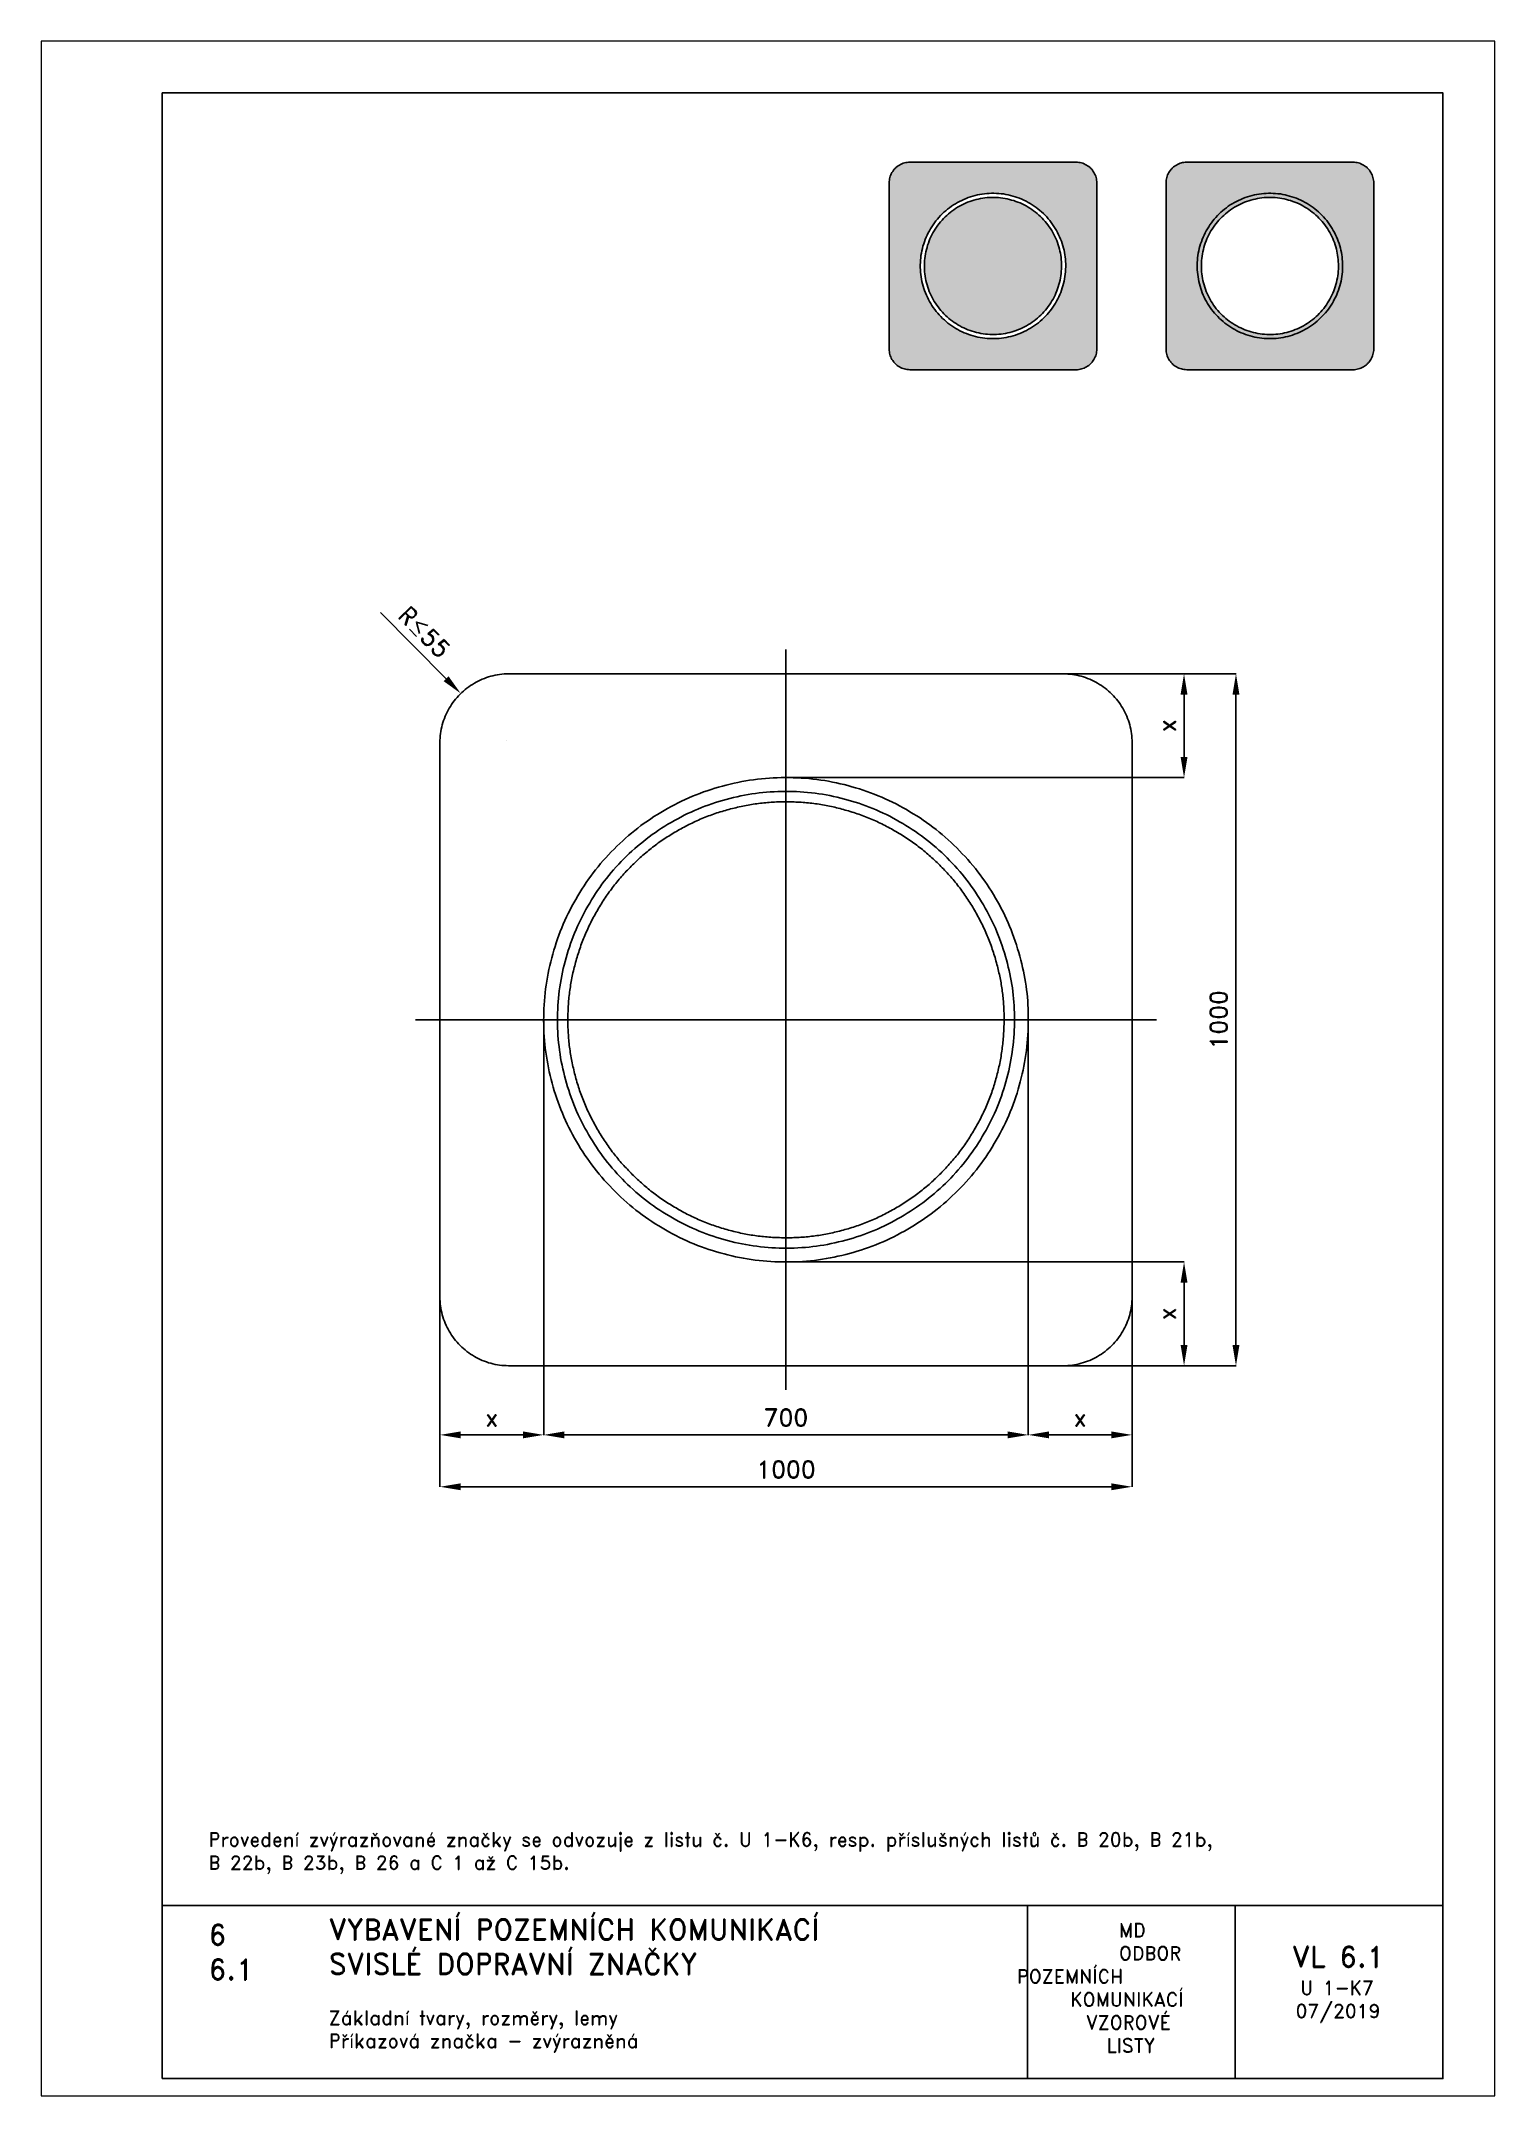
# Paper-space layout 'U 1-K7-Kruh (1000x1000)' of a CAD drawing. Header units: millimetres. Extents: x 0 to 210, y 0 to 297.
# The model-space entities are those that its viewports show. They can reach past a viewport. Long polylines and large blocks are cut down to what shows.
import ezdxf

# ---------------------------------------------------------------- set-up
doc = ezdxf.new("R2010")
doc.units = ezdxf.units.MM
doc.header["$LTSCALE"] = 5
doc.linetypes.add('ČERCHOVANÁX2', pattern=[2, 1, -0.5, 0, -0.5])
doc.linetypes.add('ČÁRKOVANÁX2', pattern=[1.5, 1, -0.5])
for name, color, linetype in [('Kóty', 2, 'Continuous'), ('Rozpiska', 7, 'Continuous'), ('Značka', 7, 'Continuous')]:
    doc.layers.add(name, color=color, linetype=linetype)
doc.layers.add('Rámeček', color=6, linetype='Continuous', plot=False)
doc.styles.get("Standard").update_dxf_attribs({"font": 'romand.shx', "height": 25})
doc.dimstyles.get("Standard").update_dxf_attribs({"dimtxt": 25, "dimasz": 30, "dimexe": 0.18, "dimexo": 0.0625, "dimgap": 12.5, "dimtad": 1, "dimdec": 0, "dimzin": 0, "dimdsep": 46, "dimtxsty": 'Standard', "dimcen": 0.09, "dimadec": 0, "dimazin": 0, "dimtfac": 1, "dimtdec": 0, "dimtofl": 0, "dimtmove": 0, "dimatfit": 3, "dimfxl": 1, "dimtolj": 1, "dimtzin": 0, "dimarcsym": 0})

psp = doc.layouts.new('U 1-K7-Kruh (1000x1000)')

# ---------------------------------------------------------------- texts
at = {"layer": 'Rozpiska', "color": 7, "attachment_point": 1}
for s, width, insert, char_height in [('Provedení zvýrazňované značky se odvozuje z listu č. U 1-K6, resp. příslušných listů č. B 20b, B 21b,\\PB 22b, B 23b, B 26 a C 1 až C 15b.{\\H1.83333x; }', 171.9053, (24.17, 38.05), 2), ('6', 149.0422, (24.17, 24.77), 3), ('{\\C6;VYBAVENÍ POZEMNÍCH KOMUNIKACÍ\\P}SVISLÉ DOPRAVNÍ ZNAČKY{\\H1.34524x; }', 149.0422, (41.56, 25.56), 3), ('\\pi14.7414;{\\C6;MD\\P\\pi2.36044;}ODBOR POZEMNÍCH{\\H1.57143x; }\\P\\pi7.69378;KOMUNIKACÍ{\\H1.5x; }\\P\\pi9.97949;{\\C6;VZOROVÉ\\H1.47619x; \\H0.67742x;\\P\\pi12.93187;LISTY\\H1.26984x; }', 33.1018, (140.95, 24.95), 2), ('\\pi1.03113;{\\H1.5x;\\C6;VL 6.1\\P\\pi2.22157;\\H0.66667x;U 1-K7\\H1.66666x; \\H0.6x;\\P\\pi1.5549;07/2019\\H1.80159x; }', 16.0623, (179.66, 21.61), 2), ('6.1', 149.0422, (24.17, 19.78), 3), ('{\\C6;Základní tvary, rozměry, lemy\\P}Příkazová značka - zvýrazněná{\\H1.83333x; }', 149.0422, (41.56, 12.29), 2)]:
    psp.add_mtext_dynamic_manual_height_columns(s, width=width, gutter_width=100, heights=[0], dxfattribs=dict(at, insert=insert, char_height=char_height))

msp = doc.modelspace()

# ---------------------------------------------------------------- texts
at = {"layer": 'Kóty', "insert": (-22.4, 1060.5), "char_height": 25, "width": 97.683, "attachment_point": 5, "rotation": 314.6593}
msp.add_mtext('\\A1;R{\\A0;≤}55', dxfattribs=at)

# ---------------------------------------------------------------- blocks, each defined once
blk = doc.blocks.new('*D0')
at = {"layer": 'Defpoints', "color": 0, "transparency": 16777216}
for p in [(150, 500), (0, 100), (150, -100)]:
    blk.add_point(p, dxfattribs=at)
at = {"layer": 'Kóty', "color": 0, "lineweight": -2, "transparency": 16777216}
for p, q in [((150, 499.9), (150, -100.2)), ((0, 99.9), (0, -100.2)), ((30, -100), (120, -100))]:
    blk.add_line(p, q, dxfattribs=at)
at = {"layer": 'Kóty', "color": 0, "transparency": 16777216}
for points in [[(30, -95), (30, -105), (0, -100)], [(120, -95), (120, -105), (150, -100)]]:
    blk.add_solid(points, dxfattribs=at)
at = {"layer": 'Kóty', "color": 0, "transparency": 16777216, "insert": (75, -75), "char_height": 25, "attachment_point": 5}
blk.add_mtext('\\A1;x', dxfattribs=at)
blk = doc.blocks.new('*D1')
at = {"layer": 'Defpoints', "color": 0, "transparency": 16777216}
for p in [(850, 500), (1000, 100), (1000, -100)]:
    blk.add_point(p, dxfattribs=at)
at = {"layer": 'Kóty', "color": 0, "lineweight": -2, "transparency": 16777216}
for p, q in [((850, 499.9), (850, -100.2)), ((1000, 99.9), (1000, -100.2)), ((880, -100), (970, -100))]:
    blk.add_line(p, q, dxfattribs=at)
at = {"layer": 'Kóty', "color": 0, "transparency": 16777216}
for points in [[(880, -95), (880, -105), (850, -100)], [(970, -95), (970, -105), (1000, -100)]]:
    blk.add_solid(points, dxfattribs=at)
at = {"layer": 'Kóty', "color": 0, "transparency": 16777216, "insert": (925, -75), "char_height": 25, "attachment_point": 5}
blk.add_mtext('\\A1;x', dxfattribs=at)
blk = doc.blocks.new('*D2')
at = {"layer": 'Defpoints', "color": 0, "transparency": 16777216}
for p in [(500, 150), (1075, 150), (900, 0)]:
    blk.add_point(p, dxfattribs=at)
at = {"layer": 'Kóty', "color": 0, "lineweight": -2, "transparency": 16777216}
for p, q in [((500.1, 150), (1075.2, 150)), ((1075, 30), (1075, 120)), ((900.1, 0), (1075.2, 0))]:
    blk.add_line(p, q, dxfattribs=at)
at = {"layer": 'Kóty', "color": 0, "transparency": 16777216}
for points in [[(1070, 120), (1080, 120), (1075, 150)], [(1070, 30), (1080, 30), (1075, 0)]]:
    blk.add_solid(points, dxfattribs=at)
at = {"layer": 'Kóty', "color": 0, "transparency": 16777216, "insert": (1050, 75), "char_height": 25, "attachment_point": 5, "rotation": 90}
blk.add_mtext('\\A1;x', dxfattribs=at)
blk = doc.blocks.new('*D3')
at = {"layer": 'Defpoints', "color": 0, "transparency": 16777216}
for p in [(900, 1000), (1075, 1000), (500, 850)]:
    blk.add_point(p, dxfattribs=at)
at = {"layer": 'Kóty', "color": 0, "lineweight": -2, "transparency": 16777216}
for p, q in [((900.1, 1000), (1075.2, 1000)), ((1075, 880), (1075, 970)), ((500.1, 850), (1075.2, 850))]:
    blk.add_line(p, q, dxfattribs=at)
at = {"layer": 'Kóty', "color": 0, "transparency": 16777216}
for points in [[(1070, 970), (1080, 970), (1075, 1000)], [(1070, 880), (1080, 880), (1075, 850)]]:
    blk.add_solid(points, dxfattribs=at)
at = {"layer": 'Kóty', "color": 0, "transparency": 16777216, "insert": (1050, 925), "char_height": 25, "attachment_point": 5, "rotation": 90}
blk.add_mtext('\\A1;x', dxfattribs=at)
blk = doc.blocks.new('*D4')
at = {"layer": 'Defpoints', "color": 0, "transparency": 16777216}
for p in [(900, 1000), (900, 0), (1150, 0)]:
    blk.add_point(p, dxfattribs=at)
at = {"layer": 'Kóty', "color": 0, "lineweight": -2, "transparency": 16777216}
for p, q in [((900.1, 1000), (1150.2, 1000)), ((1150, 970), (1150, 30)), ((900.1, 0), (1150.2, 0))]:
    blk.add_line(p, q, dxfattribs=at)
at = {"layer": 'Kóty', "color": 0, "transparency": 16777216}
for points in [[(1145, 970), (1155, 970), (1150, 1000)], [(1145, 30), (1155, 30), (1150, 0)]]:
    blk.add_solid(points, dxfattribs=at)
at = {"layer": 'Kóty', "color": 0, "transparency": 16777216, "insert": (1125, 500), "char_height": 25, "attachment_point": 5, "rotation": 90}
blk.add_mtext('\\A1;1000', dxfattribs=at)
blk = doc.blocks.new('*D5')
at = {"layer": 'Defpoints', "color": 0, "transparency": 16777216}
for p in [(150, 499.9), (850, 500), (850, -100)]:
    blk.add_point(p, dxfattribs=at)
at = {"layer": 'Kóty', "color": 0, "lineweight": -2, "transparency": 16777216}
for p, q in [((150, 499.9), (150, -100.2)), ((850, 499.9), (850, -100.2)), ((180, -100), (820, -100))]:
    blk.add_line(p, q, dxfattribs=at)
at = {"layer": 'Kóty', "color": 0, "transparency": 16777216}
for points in [[(180, -95), (180, -105), (150, -100)], [(820, -95), (820, -105), (850, -100)]]:
    blk.add_solid(points, dxfattribs=at)
at = {"layer": 'Kóty', "color": 0, "transparency": 16777216, "insert": (500, -75), "char_height": 25, "attachment_point": 5}
blk.add_mtext('\\A1;700', dxfattribs=at)
blk = doc.blocks.new('*D6')
at = {"layer": 'Defpoints', "color": 0, "transparency": 16777216}
for p in [(0, 100), (1000, 100), (1000, -175)]:
    blk.add_point(p, dxfattribs=at)
at = {"layer": 'Kóty', "color": 0, "lineweight": -2, "transparency": 16777216}
for p, q in [((0, 99.9), (0, -175.2)), ((1000, 99.9), (1000, -175.2)), ((30, -175), (970, -175))]:
    blk.add_line(p, q, dxfattribs=at)
at = {"layer": 'Kóty', "color": 0, "transparency": 16777216}
for points in [[(30, -170), (30, -180), (0, -175)], [(970, -170), (970, -180), (1000, -175)]]:
    blk.add_solid(points, dxfattribs=at)
at = {"layer": 'Kóty', "color": 0, "transparency": 16777216, "insert": (500, -150), "char_height": 25, "attachment_point": 5}
blk.add_mtext('\\A1;1000', dxfattribs=at)

# ---------------------------------------------------------------- dimensions: what is measured, and where the dimension line sits
at = {"layer": 'Kóty'}
for base, p1, p2, picture, middle in [((1075, 1000), (500, 850), (900, 1000), '*D3', (1050, 925)), ((1075, 150), (900, 0), (500, 150), '*D2', (1050, 75))]:
    dim = msp.add_linear_dim(base=base, p1=p1, p2=p2, angle=90, text='x', dimstyle='Standard', dxfattribs=at)
    dim.commit()
    dim.dimension.update_dxf_attribs({"geometry": picture, "text_midpoint": middle})
dim = msp.add_linear_dim(base=(1150, 0), p1=(900, 1000), p2=(900, 0), angle=90, dimstyle='Standard', dxfattribs=at)
dim.commit()
dim.dimension.update_dxf_attribs({"geometry": '*D4', "text_midpoint": (1125, 500)})
for base, p1, p2, picture, middle in [((150, -100), (0, 100), (150, 500), '*D0', (75, -100)), ((1000, -100), (850, 500), (1000, 100), '*D1', (925, -100))]:
    dim = msp.add_linear_dim(base=base, p1=p1, p2=p2, text='x', dimstyle='Standard', dxfattribs=at)
    dim.commit()
    dim.dimension.update_dxf_attribs({"geometry": picture, "text_midpoint": middle, "dimtype": 160})
for base, p1, p2, picture, middle in [((850, -100), (150, 499.9), (850, 500), '*D5', (500, -100)), ((1000, -175), (0, 100), (1000, 100), '*D6', (500, -175))]:
    dim = msp.add_linear_dim(base=base, p1=p1, p2=p2, dimstyle='Standard', dxfattribs=at)
    dim.commit()
    dim.dimension.update_dxf_attribs({"geometry": picture, "text_midpoint": middle, "dimtype": 160})

# ---------------------------------------------------------------- linework, layer by layer
at = {"layer": 'Kóty'}
for p, q in [((-85.6, 1088.7), (9.1, 992.9)), ((96.7, 904.2), (96.9, 904.2)), ((96.8, 904.1), (96.8, 904.3))]:
    msp.add_line(p, q, dxfattribs=at)
msp.add_solid([(12.6, 996.4), (5.5, 989.4), (30.2, 971.6)], dxfattribs=at)
at = {"layer": 'Značka', "color": 6, "linetype": 'ČERCHOVANÁX2', "lineweight": 25, "ltscale": 5}
for p, q in [((500, 1035), (500, -35)), ((-35, 500), (1035, 500))]:
    msp.add_line(p, q, dxfattribs=at)
at = {"layer": 'Značka', "color": 5}
for points in [[(100, 0), (99.6, 0), (99.2, 0, -0.03218), (86.3, 0.9, -0.035443), (73.6, 3.5, -0.036267), (61.3, 7.7, -0.03442), (49.8, 13.5, -0.033722), (39, 20.7, -0.034085), (29.3, 29.3, -0.034209), (20.7, 39, -0.034229), (13.5, 49.8, -0.034044), (7.7, 61.3, -0.033412), (3.5, 73.6, -0.034127), (0.9, 86.3, -0.036745), (0, 99.2), (0, 99.6), (0, 100), (0, 900), (0, 900.4), (0, 900.8, -0.03218), (0.9, 913.7, -0.035443), (3.5, 926.4, -0.036267), (7.7, 938.7, -0.034422), (13.5, 950.2, -0.033722), (20.7, 961, -0.034087), (29.3, 970.7, -0.034208), (39, 979.3, -0.034231), (49.8, 986.5, -0.034039), (61.3, 992.3, -0.033412), (73.6, 996.5, -0.034124), (86.3, 999.1, -0.036741), (99.2, 1000), (99.6, 1000), (100, 1000), (900, 1000), (900.4, 1000), (900.8, 1000, -0.032179), (913.7, 999.1, -0.035442), (926.4, 996.5, -0.036264), (938.7, 992.3, -0.034416), (950.2, 986.5, -0.033719), (961, 979.3, -0.034088), (970.7, 970.7, -0.034205), (979.3, 961, -0.034231), (986.5, 950.2, -0.034041), (992.3, 938.7, -0.033413), (996.5, 926.4, -0.034124), (999.1, 913.7, -0.036741), (1000, 900.8), (1000, 900.4), (1000, 900), (1000, 100), (1000, 99.6), (1000, 99.2, -0.032179), (999.1, 86.3, -0.035442), (996.5, 73.6, -0.036264), (992.3, 61.3, -0.034415), (986.5, 49.8, -0.033719), (979.3, 39, -0.034086), (970.7, 29.3, -0.034205), (961, 20.7, -0.03423), (950.2, 13.5, -0.034046), (938.7, 7.7, -0.033413), (926.4, 3.5, -0.034127), (913.7, 0.9, -0.036745), (900.8, 0), (900.4, 0), (900, 0), (100, 0)], [(850, 500), (850, 497.7), (850, 495.4, -0.032168), (846.5, 449.8, -0.035723), (836.9, 405, -0.036667), (821.8, 361.7, -0.034754), (800.8, 321, -0.034038), (775, 283.2, -0.034454), (744.2, 249.3, -0.03456), (709.5, 219.4, -0.034426), (671, 194.6, -0.03439), (629.7, 174.8, -0.034419), (586.2, 160.8, -0.034424), (541.2, 152.3, -0.034417), (495.4, 150, -0.034415), (449.8, 153.5, -0.034417), (405, 163.1, -0.034417), (361.8, 178.3, -0.034417), (321, 199.2, -0.034417), (283.2, 225, -0.034417), (249.3, 255.8, -0.034417), (219.4, 290.5, -0.034416), (194.6, 329, -0.034417), (174.8, 370.2, -0.034417), (160.8, 413.8, -0.034417), (152.3, 458.8, -0.034417), (150, 504.6, -0.034416), (153.5, 550.2, -0.034416), (163.1, 595, -0.034417), (178.3, 638.2, -0.034417), (199.2, 679, -0.034417), (225, 716.8, -0.034416), (255.8, 750.7, -0.034418), (290.5, 780.6, -0.034417), (329, 805.4, -0.034416), (370.2, 825.2, -0.034415), (413.8, 839.2, -0.034415), (458.8, 847.7, -0.034416), (504.6, 850, -0.034417), (550.2, 846.5, -0.034417), (595, 836.9, -0.034416), (638.2, 821.7, -0.034417), (679, 800.8, -0.034417), (716.8, 775, -0.034407), (750.7, 744.2, -0.034414), (780.6, 709.5, -0.034488), (805.4, 671, -0.034419), (825.2, 629.8, -0.034076), (839.2, 586.2, -0.032791), (847.5, 543.4, -0.034265), (850, 500)], [(830, 500), (830, 497.8), (830, 495.7, -0.032166), (826.7, 452.7, -0.035722), (817.6, 410.4, -0.036665), (803.4, 369.6, -0.034753), (783.6, 331.3, -0.034039), (759.2, 295.6, -0.034453), (730.3, 263.6, -0.03456), (697.5, 235.5, -0.034426), (661.2, 212.1, -0.03439), (622.3, 193.4, -0.034419), (581.2, 180.2, -0.034423), (538.8, 172.1, -0.034416), (495.7, 170, -0.034416), (452.6, 173.3, -0.034417), (410.4, 182.4, -0.034416), (369.7, 196.7, -0.034417), (331.3, 216.4, -0.034417), (295.6, 240.7, -0.034417), (263.6, 269.7, -0.034416), (235.5, 302.5, -0.034417), (212.1, 338.8, -0.034417), (193.4, 377.7, -0.034416), (180.2, 418.8, -0.034416), (172.1, 461.2, -0.034417), (170, 504.3, -0.034417), (173.3, 547.4, -0.034416), (182.4, 589.6, -0.034416), (196.7, 630.3, -0.034417), (216.4, 668.7, -0.034417), (240.7, 704.4, -0.034418), (269.7, 736.4, -0.034417), (302.5, 764.5, -0.034416), (338.8, 787.9, -0.034416), (377.7, 806.6, -0.034417), (418.8, 819.8, -0.034418), (461.2, 827.9, -0.034417), (504.3, 830, -0.034417), (547.4, 826.7, -0.034416), (589.6, 817.6, -0.034415), (630.3, 803.3, -0.034415), (668.7, 783.6, -0.034418), (704.4, 759.3, -0.034406), (736.4, 730.3, -0.034413), (764.5, 697.5, -0.034487), (787.9, 661.2, -0.034417), (806.6, 622.3, -0.034077), (819.8, 581.2, -0.032792), (827.7, 540.9, -0.034265), (830, 500)]]:
    msp.add_lwpolyline(points, format="xyb", dxfattribs=at)
at = {"layer": 'Značka', "color": 6, "linetype": 'ČÁRKOVANÁX2', "ltscale": 2.5}
msp.add_lwpolyline([(815, 500), (815, 497.9), (815, 495.9, -0.032166), (811.8, 454.8, -0.035723), (803.2, 414.5, -0.036664), (789.6, 375.6, -0.034752), (770.7, 338.9, -0.03404), (747.5, 304.9, -0.034454), (719.8, 274.4, -0.034562), (688.6, 247.5, -0.034427), (653.9, 225.2, -0.034389), (616.8, 207.3, -0.034418), (577.5, 194.7, -0.034423), (537, 187, -0.034417), (495.9, 185, -0.034416), (454.8, 188.1, -0.034417), (414.5, 196.8, -0.034417), (375.6, 210.5, -0.034417), (338.9, 229.3, -0.034417), (304.9, 252.5, -0.034417), (274.4, 280.2, -0.034417), (247.5, 311.4, -0.034417), (225.2, 346.1, -0.034417), (207.3, 383.2, -0.034417), (194.7, 422.5, -0.034416), (187, 463, -0.034416), (185, 504.1, -0.034417), (188.1, 545.2, -0.034416), (196.8, 585.5, -0.034417), (210.5, 624.4, -0.034417), (229.3, 661.1, -0.034418), (252.5, 695.1, -0.034417), (280.2, 725.6, -0.034417), (311.4, 752.5, -0.034418), (346.1, 774.8, -0.034417), (383.2, 792.7, -0.034417), (422.5, 805.3, -0.034417), (463, 813, -0.034415), (504.1, 815, -0.034418), (545.2, 811.9, -0.034418), (585.5, 803.2, -0.034416), (624.4, 789.5, -0.034419), (661.1, 770.7, -0.034418), (695.1, 747.5, -0.034405), (725.6, 719.8, -0.034413), (752.5, 688.6, -0.034487), (774.8, 653.9, -0.034418), (792.7, 616.8, -0.034076), (805.3, 577.5, -0.032791), (812.8, 539, -0.034265), (815, 500)], format="xyb", dxfattribs=at)

msp.set_redraw_order([(e.dxf.handle, doc.entitydb.next_handle()) for e in msp.query("TEXT MTEXT ATTDEF DIMENSION ARC_DIMENSION")])  # texts and dimensions are drawn at this point

# ---------------------------------------------------------------- hatches: boundary and pattern name
at = {"layer": 'Značka'}
h = psp.add_hatch(color=50, dxfattribs=at)
h.dxf.hatch_style = 1
edge = h.paths.add_edge_path(flags=16)
edge.add_line((148, 264.5), (148, 264.43))
edge.add_line((148, 264.43), (148, 264.36))
edge.add_arc((137.32, 264.49), 10.68, 351.9486, 359.3183, ccw=False)
edge.add_arc((138.36, 264.34), 9.63, 343.7794, 351.963, ccw=False)
edge.add_arc((138.54, 264.07), 9.38, 336.638, 345.0376, ccw=False)
edge.add_arc((138.07, 264.28), 9.9, 328.6826, 336.6444, ccw=False)
edge.add_arc((137.81, 264.25), 10.1, 321.7697, 329.5677, ccw=False)
edge.add_arc((137.91, 264.17), 9.98, 313.8837, 321.7768, ccw=False)
edge.add_arc((137.83, 264.06), 9.95, 306.738, 314.6555, ccw=False)
edge.add_arc((137.81, 264.09), 9.99, 298.8601, 306.7468, ccw=False)
edge.add_arc((137.69, 264.03), 10, 291.7473, 299.6257, ccw=False)
edge.add_arc((137.69, 264.02), 9.99, 283.8707, 291.7559, ccw=False)
edge.add_arc((137.56, 263.99), 9.99, 276.7453, 284.6315, ccw=False)
edge.add_arc((137.56, 263.99), 9.99, 268.869, 276.7537, ccw=False)
edge.add_arc((137.43, 263.99), 9.99, 261.7459, 269.6302, ccw=False)
edge.add_arc((137.43, 263.99), 9.99, 253.8692, 261.7539, ccw=False)
edge.add_arc((137.3, 264.03), 9.99, 246.747, 254.6318, ccw=False)
edge.add_arc((137.3, 264.03), 9.99, 238.8687, 246.7534, ccw=False)
edge.add_arc((137.18, 264.1), 9.99, 231.7454, 239.63, ccw=False)
edge.add_arc((137.18, 264.1), 9.99, 223.8705, 231.7552, ccw=False)
edge.add_arc((137.09, 264.19), 9.99, 216.7458, 224.6305, ccw=False)
edge.add_arc((137.09, 264.19), 9.99, 208.8691, 216.7537, ccw=False)
edge.add_arc((137.02, 264.31), 9.99, 201.7464, 209.6311, ccw=False)
edge.add_arc((137.02, 264.31), 9.99, 193.869, 201.7537, ccw=False)
edge.add_arc((136.99, 264.44), 9.99, 186.7461, 194.6307, ccw=False)
edge.add_arc((136.99, 264.44), 9.99, 178.8691, 186.7536, ccw=False)
edge.add_arc((136.99, 264.57), 9.99, 171.7458, 179.6303, ccw=False)
edge.add_arc((136.99, 264.57), 9.99, 163.8693, 171.7538, ccw=False)
edge.add_arc((137.03, 264.7), 9.99, 156.747, 164.6318, ccw=False)
edge.add_arc((137.03, 264.7), 9.99, 148.8687, 156.7534, ccw=False)
edge.add_arc((137.1, 264.82), 9.99, 141.7454, 149.63, ccw=False)
edge.add_arc((137.1, 264.82), 9.99, 133.8706, 141.7551, ccw=False)
edge.add_arc((137.19, 264.91), 9.99, 126.7457, 134.6306, ccw=False)
edge.add_arc((137.19, 264.91), 9.99, 118.869, 126.7537, ccw=False)
edge.add_arc((137.31, 264.98), 9.99, 111.7466, 119.6309, ccw=False)
edge.add_arc((137.31, 264.98), 9.99, 103.8692, 111.7535, ccw=False)
edge.add_arc((137.44, 265.01), 9.99, 96.7462, 104.6305, ccw=False)
edge.add_arc((137.44, 265.01), 9.99, 88.8691, 96.7536, ccw=False)
edge.add_arc((137.57, 265.01), 9.99, 81.7457, 89.6304, ccw=False)
edge.add_arc((137.57, 265.01), 9.99, 73.8692, 81.7539, ccw=False)
edge.add_arc((137.7, 264.97), 9.99, 66.746, 74.6305, ccw=False)
edge.add_arc((137.7, 264.97), 9.99, 58.8698, 66.7545, ccw=False)
edge.add_arc((137.82, 264.9), 9.99, 51.7457, 59.6303, ccw=False)
edge.add_arc((137.82, 264.9), 9.99, 43.8715, 51.7539, ccw=False)
edge.add_arc((137.91, 264.81), 9.99, 36.7494, 44.6334, ccw=False)
edge.add_arc((137.93, 264.82), 9.97, 28.8567, 36.7575, ccw=False)
edge.add_arc((137.98, 264.7), 9.99, 21.729, 29.6141, ccw=False)
edge.add_arc((137.88, 264.65), 10.09, 13.9284, 21.7351, ccw=False)
edge.add_arc((138.03, 264.55), 9.97, 7.1978, 14.7102, ccw=False)
edge.add_arc((138.48, 264.61), 9.52, -0.6388, 7.2111, ccw=False)
edge = h.paths.add_edge_path()
edge.add_line((125.5, 249.5), (125.49, 249.5))
edge.add_line((125.49, 249.5), (125.48, 249.5))
edge.add_arc((125.49, 252.52), 3.02, 262.307, 269.6796, ccw=False)
edge.add_arc((125.46, 252.25), 2.75, 254.2019, 262.3215, ccw=False)
edge.add_arc((125.38, 252.2), 2.68, 247.1662, 255.4743, ccw=False)
edge.add_arc((125.44, 252.34), 2.83, 239.2875, 247.173, ccw=False)
edge.add_arc((125.43, 252.41), 2.88, 232.4423, 240.1678, ccw=False)
edge.add_arc((125.41, 252.38), 2.85, 224.64, 232.4487, ccw=False)
edge.add_arc((125.38, 252.4), 2.84, 217.5708, 225.4078, ccw=False)
edge.add_arc((125.37, 252.4), 2.84, 209.7385, 217.5802, ccw=False)
edge.add_arc((125.37, 252.44), 2.85, 202.6895, 210.4889, ccw=False)
edge.add_arc((125.42, 252.46), 2.91, 195.0383, 202.6929, ccw=False)
edge.add_arc((125.35, 252.49), 2.85, 188.0097, 195.828, ccw=False)
edge.add_arc((125.14, 252.46), 2.64, 179.6097, 188.0272, ccw=False)
edge.add_line((122.5, 252.48), (122.5, 252.49))
edge.add_line((122.5, 252.49), (122.5, 252.5))
edge.add_line((122.5, 252.5), (122.5, 276.5))
edge.add_line((122.5, 276.5), (122.5, 276.51))
edge.add_line((122.5, 276.51), (122.5, 276.52))
edge.add_arc((125.52, 276.51), 3.02, 172.307, 179.6797, ccw=False)
edge.add_arc((125.25, 276.54), 2.75, 164.2015, 172.3211, ccw=False)
edge.add_arc((125.2, 276.62), 2.68, 157.1665, 165.4746, ccw=False)
edge.add_arc((125.34, 276.56), 2.83, 149.2884, 157.1741, ccw=False)
edge.add_arc((125.41, 276.57), 2.88, 142.4408, 150.1663, ccw=False)
edge.add_arc((125.38, 276.59), 2.85, 134.6413, 142.4504, ccw=False)
edge.add_arc((125.4, 276.62), 2.84, 127.5696, 135.4063, ccw=False)
edge.add_arc((125.4, 276.63), 2.84, 119.7376, 127.5797, ccw=False)
edge.add_arc((125.44, 276.63), 2.86, 112.6909, 120.489, ccw=False)
edge.add_arc((125.47, 276.58), 2.91, 105.0565, 112.7111, ccw=False)
edge.add_arc((125.49, 276.65), 2.86, 98.0112, 105.8289, ccw=False)
edge.add_arc((125.46, 276.86), 2.64, 89.6038, 98.0204, ccw=False)
edge.add_line((125.48, 279.5), (125.49, 279.5))
edge.add_line((125.49, 279.5), (125.5, 279.5))
edge.add_line((125.5, 279.5), (149.5, 279.5))
edge.add_line((149.5, 279.5), (149.51, 279.5))
edge.add_line((149.51, 279.5), (149.52, 279.5))
edge.add_arc((149.51, 276.48), 3.02, 82.2827, 89.6552, ccw=False)
edge.add_arc((149.55, 276.75), 2.75, 74.2307, 82.3499, ccw=False)
edge.add_arc((149.62, 276.8), 2.68, 67.1498, 75.4572, ccw=False)
edge.add_arc((149.56, 276.66), 2.83, 59.287, 67.1715, ccw=False)
edge.add_arc((149.57, 276.59), 2.88, 52.4425, 60.1675, ccw=False)
edge.add_arc((149.59, 276.62), 2.85, 44.6418, 52.4512, ccw=False)
edge.add_arc((149.62, 276.6), 2.84, 37.5679, 45.4039, ccw=False)
edge.add_arc((149.63, 276.6), 2.84, 29.7396, 37.5817, ccw=False)
edge.add_arc((149.63, 276.56), 2.86, 22.6895, 30.4881, ccw=False)
edge.add_arc((149.58, 276.53), 2.91, 15.0562, 22.7111, ccw=False)
edge.add_arc((149.65, 276.51), 2.85, 8.0117, 15.8293, ccw=False)
edge.add_arc((149.86, 276.54), 2.64, -0.3963, 8.0204, ccw=False)
edge.add_line((152.5, 276.52), (152.5, 276.51))
edge.add_line((152.5, 276.51), (152.5, 276.5))
edge.add_line((152.5, 276.5), (152.5, 252.5))
edge.add_line((152.5, 252.5), (152.5, 252.49))
edge.add_line((152.5, 252.49), (152.5, 252.48))
edge.add_arc((149.48, 252.49), 3.02, 352.2827, 359.6551, ccw=False)
edge.add_arc((149.75, 252.45), 2.75, 344.2311, 352.3504, ccw=False)
edge.add_arc((149.8, 252.38), 2.68, 337.1495, 345.457, ccw=False)
edge.add_arc((149.66, 252.44), 2.83, 329.2861, 337.1704, ccw=False)
edge.add_arc((149.59, 252.43), 2.88, 322.444, 330.169, ccw=False)
edge.add_arc((149.62, 252.41), 2.85, 314.6406, 322.4495, ccw=False)
edge.add_arc((149.6, 252.38), 2.84, 307.5691, 315.4053, ccw=False)
edge.add_arc((149.6, 252.37), 2.84, 299.7405, 307.5822, ccw=False)
edge.add_arc((149.56, 252.37), 2.85, 292.6881, 300.4879, ccw=False)
edge.add_arc((149.54, 252.42), 2.91, 285.0379, 292.6929, ccw=False)
edge.add_arc((149.51, 252.35), 2.85, 278.0102, 285.8285, ccw=False)
edge.add_arc((149.54, 252.14), 2.64, 269.6096, 278.0272, ccw=False)
edge.add_line((149.52, 249.5), (149.51, 249.5))
edge.add_line((149.51, 249.5), (149.5, 249.5))
edge.add_line((149.5, 249.5), (125.5, 249.5))
h = psp.add_hatch(color=50, dxfattribs=at)
h.dxf.hatch_style = 1
edge = h.paths.add_edge_path(flags=16)
edge.add_line((188, 264.5), (188, 264.43))
edge.add_line((188, 264.43), (188, 264.36))
edge.add_arc((177.32, 264.49), 10.68, 351.9486, 359.3183, ccw=False)
edge.add_arc((178.36, 264.34), 9.63, 343.7794, 351.963, ccw=False)
edge.add_arc((178.54, 264.07), 9.38, 336.638, 345.0376, ccw=False)
edge.add_arc((178.07, 264.28), 9.9, 328.6826, 336.6444, ccw=False)
edge.add_arc((177.81, 264.25), 10.1, 321.7697, 329.5677, ccw=False)
edge.add_arc((177.91, 264.17), 9.98, 313.8837, 321.7768, ccw=False)
edge.add_arc((177.83, 264.06), 9.95, 306.738, 314.6555, ccw=False)
edge.add_arc((177.81, 264.09), 9.99, 298.8601, 306.7468, ccw=False)
edge.add_arc((177.69, 264.03), 10, 291.7473, 299.6257, ccw=False)
edge.add_arc((177.69, 264.02), 9.99, 283.8707, 291.7559, ccw=False)
edge.add_arc((177.56, 263.99), 9.99, 276.7453, 284.6315, ccw=False)
edge.add_arc((177.56, 263.99), 9.99, 268.869, 276.7537, ccw=False)
edge.add_arc((177.43, 263.99), 9.99, 261.7459, 269.6302, ccw=False)
edge.add_arc((177.43, 263.99), 9.99, 253.8692, 261.7539, ccw=False)
edge.add_arc((177.3, 264.03), 9.99, 246.747, 254.6318, ccw=False)
edge.add_arc((177.3, 264.03), 9.99, 238.8687, 246.7534, ccw=False)
edge.add_arc((177.18, 264.1), 9.99, 231.7454, 239.63, ccw=False)
edge.add_arc((177.18, 264.1), 9.99, 223.8705, 231.7552, ccw=False)
edge.add_arc((177.09, 264.19), 9.99, 216.7458, 224.6305, ccw=False)
edge.add_arc((177.09, 264.19), 9.99, 208.8691, 216.7537, ccw=False)
edge.add_arc((177.02, 264.31), 9.99, 201.7464, 209.6311, ccw=False)
edge.add_arc((177.02, 264.31), 9.99, 193.869, 201.7537, ccw=False)
edge.add_arc((176.99, 264.44), 9.99, 186.7461, 194.6307, ccw=False)
edge.add_arc((176.99, 264.44), 9.99, 178.8691, 186.7536, ccw=False)
edge.add_arc((176.99, 264.57), 9.99, 171.7458, 179.6303, ccw=False)
edge.add_arc((176.99, 264.57), 9.99, 163.8693, 171.7538, ccw=False)
edge.add_arc((177.03, 264.7), 9.99, 156.747, 164.6318, ccw=False)
edge.add_arc((177.03, 264.7), 9.99, 148.8687, 156.7534, ccw=False)
edge.add_arc((177.1, 264.82), 9.99, 141.7454, 149.63, ccw=False)
edge.add_arc((177.1, 264.82), 9.99, 133.8706, 141.7551, ccw=False)
edge.add_arc((177.19, 264.91), 9.99, 126.7457, 134.6306, ccw=False)
edge.add_arc((177.19, 264.91), 9.99, 118.869, 126.7537, ccw=False)
edge.add_arc((177.31, 264.98), 9.99, 111.7466, 119.6309, ccw=False)
edge.add_arc((177.31, 264.98), 9.99, 103.8692, 111.7535, ccw=False)
edge.add_arc((177.44, 265.01), 9.99, 96.7462, 104.6305, ccw=False)
edge.add_arc((177.44, 265.01), 9.99, 88.8691, 96.7536, ccw=False)
edge.add_arc((177.57, 265.01), 9.99, 81.7457, 89.6304, ccw=False)
edge.add_arc((177.57, 265.01), 9.99, 73.8692, 81.7539, ccw=False)
edge.add_arc((177.7, 264.97), 9.99, 66.746, 74.6305, ccw=False)
edge.add_arc((177.7, 264.97), 9.99, 58.8698, 66.7545, ccw=False)
edge.add_arc((177.82, 264.9), 9.99, 51.7457, 59.6303, ccw=False)
edge.add_arc((177.82, 264.9), 9.99, 43.8715, 51.7539, ccw=False)
edge.add_arc((177.91, 264.81), 9.99, 36.7494, 44.6334, ccw=False)
edge.add_arc((177.93, 264.82), 9.97, 28.8567, 36.7575, ccw=False)
edge.add_arc((177.98, 264.7), 9.99, 21.729, 29.6141, ccw=False)
edge.add_arc((177.88, 264.65), 10.09, 13.9284, 21.7351, ccw=False)
edge.add_arc((178.03, 264.55), 9.97, 7.1978, 14.7102, ccw=False)
edge.add_arc((178.48, 264.61), 9.52, -0.6388, 7.2111, ccw=False)
edge = h.paths.add_edge_path()
edge.add_line((165.5, 249.5), (165.49, 249.5))
edge.add_line((165.49, 249.5), (165.48, 249.5))
edge.add_arc((165.49, 252.52), 3.02, 262.307, 269.6796, ccw=False)
edge.add_arc((165.46, 252.25), 2.75, 254.2019, 262.3215, ccw=False)
edge.add_arc((165.38, 252.2), 2.68, 247.1662, 255.4743, ccw=False)
edge.add_arc((165.44, 252.34), 2.83, 239.2875, 247.173, ccw=False)
edge.add_arc((165.43, 252.41), 2.88, 232.4423, 240.1678, ccw=False)
edge.add_arc((165.41, 252.38), 2.85, 224.64, 232.4487, ccw=False)
edge.add_arc((165.38, 252.4), 2.84, 217.5708, 225.4078, ccw=False)
edge.add_arc((165.37, 252.4), 2.84, 209.7385, 217.5802, ccw=False)
edge.add_arc((165.37, 252.44), 2.85, 202.6895, 210.4889, ccw=False)
edge.add_arc((165.42, 252.46), 2.91, 195.0383, 202.6929, ccw=False)
edge.add_arc((165.35, 252.49), 2.85, 188.0097, 195.828, ccw=False)
edge.add_arc((165.14, 252.46), 2.64, 179.6097, 188.0272, ccw=False)
edge.add_line((162.5, 252.48), (162.5, 252.49))
edge.add_line((162.5, 252.49), (162.5, 252.5))
edge.add_line((162.5, 252.5), (162.5, 276.5))
edge.add_line((162.5, 276.5), (162.5, 276.51))
edge.add_line((162.5, 276.51), (162.5, 276.52))
edge.add_arc((165.52, 276.51), 3.02, 172.307, 179.6797, ccw=False)
edge.add_arc((165.25, 276.54), 2.75, 164.2015, 172.3211, ccw=False)
edge.add_arc((165.2, 276.62), 2.68, 157.1665, 165.4746, ccw=False)
edge.add_arc((165.34, 276.56), 2.83, 149.2884, 157.1741, ccw=False)
edge.add_arc((165.41, 276.57), 2.88, 142.4408, 150.1663, ccw=False)
edge.add_arc((165.38, 276.59), 2.85, 134.6413, 142.4504, ccw=False)
edge.add_arc((165.4, 276.62), 2.84, 127.5696, 135.4063, ccw=False)
edge.add_arc((165.4, 276.63), 2.84, 119.7376, 127.5797, ccw=False)
edge.add_arc((165.44, 276.63), 2.86, 112.6909, 120.489, ccw=False)
edge.add_arc((165.47, 276.58), 2.91, 105.0565, 112.7111, ccw=False)
edge.add_arc((165.49, 276.65), 2.86, 98.0112, 105.8289, ccw=False)
edge.add_arc((165.46, 276.86), 2.64, 89.6038, 98.0204, ccw=False)
edge.add_line((165.48, 279.5), (165.49, 279.5))
edge.add_line((165.49, 279.5), (165.5, 279.5))
edge.add_line((165.5, 279.5), (189.5, 279.5))
edge.add_line((189.5, 279.5), (189.51, 279.5))
edge.add_line((189.51, 279.5), (189.52, 279.5))
edge.add_arc((189.51, 276.48), 3.02, 82.2827, 89.6552, ccw=False)
edge.add_arc((189.55, 276.75), 2.75, 74.2307, 82.3499, ccw=False)
edge.add_arc((189.62, 276.8), 2.68, 67.1498, 75.4572, ccw=False)
edge.add_arc((189.56, 276.66), 2.83, 59.287, 67.1715, ccw=False)
edge.add_arc((189.57, 276.59), 2.88, 52.4425, 60.1675, ccw=False)
edge.add_arc((189.59, 276.62), 2.85, 44.6418, 52.4512, ccw=False)
edge.add_arc((189.62, 276.6), 2.84, 37.5679, 45.4039, ccw=False)
edge.add_arc((189.63, 276.6), 2.84, 29.7396, 37.5817, ccw=False)
edge.add_arc((189.63, 276.56), 2.86, 22.6895, 30.4881, ccw=False)
edge.add_arc((189.58, 276.53), 2.91, 15.0562, 22.7111, ccw=False)
edge.add_arc((189.65, 276.51), 2.85, 8.0117, 15.8293, ccw=False)
edge.add_arc((189.86, 276.54), 2.64, -0.3963, 8.0204, ccw=False)
edge.add_line((192.5, 276.52), (192.5, 276.51))
edge.add_line((192.5, 276.51), (192.5, 276.5))
edge.add_line((192.5, 276.5), (192.5, 252.5))
edge.add_line((192.5, 252.5), (192.5, 252.49))
edge.add_line((192.5, 252.49), (192.5, 252.48))
edge.add_arc((189.48, 252.49), 3.02, 352.2827, 359.6551, ccw=False)
edge.add_arc((189.75, 252.45), 2.75, 344.2311, 352.3504, ccw=False)
edge.add_arc((189.8, 252.38), 2.68, 337.1495, 345.457, ccw=False)
edge.add_arc((189.66, 252.44), 2.83, 329.2861, 337.1704, ccw=False)
edge.add_arc((189.59, 252.43), 2.88, 322.444, 330.169, ccw=False)
edge.add_arc((189.62, 252.41), 2.85, 314.6406, 322.4495, ccw=False)
edge.add_arc((189.6, 252.38), 2.84, 307.5691, 315.4053, ccw=False)
edge.add_arc((189.6, 252.37), 2.84, 299.7405, 307.5822, ccw=False)
edge.add_arc((189.56, 252.37), 2.85, 292.6881, 300.4879, ccw=False)
edge.add_arc((189.54, 252.42), 2.91, 285.0379, 292.6929, ccw=False)
edge.add_arc((189.51, 252.35), 2.85, 278.0102, 285.8285, ccw=False)
edge.add_arc((189.54, 252.14), 2.64, 269.6096, 278.0272, ccw=False)
edge.add_line((189.52, 249.5), (189.51, 249.5))
edge.add_line((189.51, 249.5), (189.5, 249.5))
edge.add_line((189.5, 249.5), (165.5, 249.5))
h = psp.add_hatch(color=170, dxfattribs=at)
h.dxf.hatch_style = 1
edge = h.paths.add_edge_path()
edge.add_line((147.4, 264.5), (147.4, 264.44))
edge.add_line((147.4, 264.44), (147.4, 264.37))
edge.add_arc((137.33, 264.49), 10.07, 351.9486, 359.318, ccw=False)
edge.add_arc((138.31, 264.35), 9.08, 343.7793, 351.9626, ccw=False)
edge.add_arc((138.48, 264.1), 8.84, 336.6382, 345.0375, ccw=False)
edge.add_arc((138.04, 264.29), 9.33, 328.6828, 336.6445, ccw=False)
edge.add_arc((137.79, 264.26), 9.53, 321.7698, 329.568, ccw=False)
edge.add_arc((137.89, 264.19), 9.41, 313.8835, 321.7764, ccw=False)
edge.add_arc((137.82, 264.08), 9.38, 306.7383, 314.6558, ccw=False)
edge.add_arc((137.79, 264.11), 9.42, 298.86, 306.7469, ccw=False)
edge.add_arc((137.68, 264.06), 9.43, 291.7474, 299.626, ccw=False)
edge.add_arc((137.68, 264.05), 9.42, 283.87, 291.7551, ccw=False)
edge.add_arc((137.56, 264.02), 9.42, 276.7459, 284.632, ccw=False)
edge.add_arc((137.56, 264.02), 9.42, 268.8694, 276.754, ccw=False)
edge.add_arc((137.43, 264.02), 9.42, 261.7461, 269.6305, ccw=False)
edge.add_arc((137.43, 264.02), 9.42, 253.8685, 261.7532, ccw=False)
edge.add_arc((137.31, 264.05), 9.42, 246.747, 254.6315, ccw=False)
edge.add_arc((137.31, 264.06), 9.42, 238.8689, 246.7535, ccw=False)
edge.add_arc((137.2, 264.12), 9.42, 231.7456, 239.6302, ccw=False)
edge.add_arc((137.2, 264.12), 9.42, 223.8701, 231.7548, ccw=False)
edge.add_arc((137.11, 264.21), 9.42, 216.7457, 224.6302, ccw=False)
edge.add_arc((137.11, 264.21), 9.42, 208.8695, 216.7542, ccw=False)
edge.add_arc((137.05, 264.32), 9.42, 201.7455, 209.6302, ccw=False)
edge.add_arc((137.05, 264.32), 9.42, 193.8695, 201.754, ccw=False)
edge.add_arc((137.02, 264.44), 9.42, 186.7464, 194.631, ccw=False)
edge.add_arc((137.02, 264.44), 9.42, 178.8695, 186.7541, ccw=False)
edge.add_arc((137.02, 264.57), 9.42, 171.746, 179.6306, ccw=False)
edge.add_arc((137.02, 264.57), 9.42, 163.8686, 171.7532, ccw=False)
edge.add_arc((137.06, 264.69), 9.42, 156.747, 164.6314, ccw=False)
edge.add_arc((137.06, 264.69), 9.42, 148.8689, 156.7535, ccw=False)
edge.add_arc((137.12, 264.8), 9.42, 141.7456, 149.6302, ccw=False)
edge.add_arc((137.12, 264.8), 9.42, 133.87, 141.7549, ccw=False)
edge.add_arc((137.21, 264.89), 9.42, 126.7455, 134.6303, ccw=False)
edge.add_arc((137.21, 264.89), 9.42, 118.8697, 126.754, ccw=False)
edge.add_arc((137.32, 264.95), 9.42, 111.7456, 119.6301, ccw=False)
edge.add_arc((137.32, 264.95), 9.42, 103.8694, 111.7542, ccw=False)
edge.add_arc((137.44, 264.98), 9.42, 96.7463, 104.6311, ccw=False)
edge.add_arc((137.44, 264.98), 9.42, 88.8695, 96.7541, ccw=False)
edge.add_arc((137.57, 264.98), 9.42, 81.7459, 89.6307, ccw=False)
edge.add_arc((137.57, 264.98), 9.42, 73.8686, 81.7532, ccw=False)
edge.add_arc((137.69, 264.94), 9.42, 66.7471, 74.6314, ccw=False)
edge.add_arc((137.69, 264.94), 9.42, 58.869, 66.7534, ccw=False)
edge.add_arc((137.8, 264.88), 9.42, 51.745, 59.63, ccw=False)
edge.add_arc((137.8, 264.88), 9.42, 43.8721, 51.7544, ccw=False)
edge.add_arc((137.89, 264.79), 9.42, 36.7485, 44.6323, ccw=False)
edge.add_arc((137.91, 264.8), 9.4, 28.8581, 36.7588, ccw=False)
edge.add_arc((137.95, 264.68), 9.42, 21.7291, 29.6138, ccw=False)
edge.add_arc((137.86, 264.65), 9.52, 13.9279, 21.7347, ccw=False)
edge.add_arc((138, 264.55), 9.4, 7.1977, 14.7103, ccw=False)
edge.add_arc((138.42, 264.6), 8.98, -0.6383, 7.2116, ccw=False)
h = psp.add_hatch(color=249, dxfattribs=at)
h.dxf.hatch_style = 1
edge = h.paths.add_edge_path(flags=16)
edge.add_line((187.4, 264.5), (187.4, 264.44))
edge.add_line((187.4, 264.44), (187.4, 264.37))
edge.add_arc((177.33, 264.49), 10.07, 351.9486, 359.318, ccw=False)
edge.add_arc((178.31, 264.35), 9.08, 343.7793, 351.9626, ccw=False)
edge.add_arc((178.48, 264.1), 8.84, 336.6382, 345.0375, ccw=False)
edge.add_arc((178.04, 264.29), 9.33, 328.6828, 336.6445, ccw=False)
edge.add_arc((177.79, 264.26), 9.53, 321.7698, 329.568, ccw=False)
edge.add_arc((177.89, 264.19), 9.41, 313.8835, 321.7764, ccw=False)
edge.add_arc((177.82, 264.08), 9.38, 306.7383, 314.6558, ccw=False)
edge.add_arc((177.79, 264.11), 9.42, 298.86, 306.7469, ccw=False)
edge.add_arc((177.68, 264.06), 9.43, 291.7474, 299.626, ccw=False)
edge.add_arc((177.68, 264.05), 9.42, 283.87, 291.7551, ccw=False)
edge.add_arc((177.56, 264.02), 9.42, 276.7459, 284.632, ccw=False)
edge.add_arc((177.56, 264.02), 9.42, 268.8694, 276.754, ccw=False)
edge.add_arc((177.43, 264.02), 9.42, 261.7461, 269.6305, ccw=False)
edge.add_arc((177.43, 264.02), 9.42, 253.8685, 261.7532, ccw=False)
edge.add_arc((177.31, 264.05), 9.42, 246.747, 254.6315, ccw=False)
edge.add_arc((177.31, 264.06), 9.42, 238.8689, 246.7535, ccw=False)
edge.add_arc((177.2, 264.12), 9.42, 231.7456, 239.6302, ccw=False)
edge.add_arc((177.2, 264.12), 9.42, 223.8701, 231.7548, ccw=False)
edge.add_arc((177.11, 264.21), 9.42, 216.7457, 224.6302, ccw=False)
edge.add_arc((177.11, 264.21), 9.42, 208.8695, 216.7542, ccw=False)
edge.add_arc((177.05, 264.32), 9.42, 201.7455, 209.6302, ccw=False)
edge.add_arc((177.05, 264.32), 9.42, 193.8695, 201.754, ccw=False)
edge.add_arc((177.02, 264.44), 9.42, 186.7464, 194.631, ccw=False)
edge.add_arc((177.02, 264.44), 9.42, 178.8695, 186.7541, ccw=False)
edge.add_arc((177.02, 264.57), 9.42, 171.746, 179.6306, ccw=False)
edge.add_arc((177.02, 264.57), 9.42, 163.8686, 171.7532, ccw=False)
edge.add_arc((177.06, 264.69), 9.42, 156.747, 164.6314, ccw=False)
edge.add_arc((177.06, 264.69), 9.42, 148.8689, 156.7535, ccw=False)
edge.add_arc((177.12, 264.8), 9.42, 141.7456, 149.6302, ccw=False)
edge.add_arc((177.12, 264.8), 9.42, 133.87, 141.7549, ccw=False)
edge.add_arc((177.21, 264.89), 9.42, 126.7455, 134.6303, ccw=False)
edge.add_arc((177.21, 264.89), 9.42, 118.8697, 126.754, ccw=False)
edge.add_arc((177.32, 264.95), 9.42, 111.7456, 119.6301, ccw=False)
edge.add_arc((177.32, 264.95), 9.42, 103.8694, 111.7542, ccw=False)
edge.add_arc((177.44, 264.98), 9.42, 96.7463, 104.6311, ccw=False)
edge.add_arc((177.44, 264.98), 9.42, 88.8695, 96.7541, ccw=False)
edge.add_arc((177.57, 264.98), 9.42, 81.7459, 89.6307, ccw=False)
edge.add_arc((177.57, 264.98), 9.42, 73.8686, 81.7532, ccw=False)
edge.add_arc((177.69, 264.94), 9.42, 66.7471, 74.6314, ccw=False)
edge.add_arc((177.69, 264.94), 9.42, 58.869, 66.7534, ccw=False)
edge.add_arc((177.8, 264.88), 9.42, 51.745, 59.63, ccw=False)
edge.add_arc((177.8, 264.88), 9.42, 43.8721, 51.7544, ccw=False)
edge.add_arc((177.89, 264.79), 9.42, 36.7485, 44.6323, ccw=False)
edge.add_arc((177.91, 264.8), 9.4, 28.8581, 36.7588, ccw=False)
edge.add_arc((177.95, 264.68), 9.42, 21.7291, 29.6138, ccw=False)
edge.add_arc((177.86, 264.65), 9.52, 13.9279, 21.7347, ccw=False)
edge.add_arc((178, 264.55), 9.4, 7.1977, 14.7103, ccw=False)
edge.add_arc((178.42, 264.6), 8.98, -0.6383, 7.2116, ccw=False)
edge = h.paths.add_edge_path()
edge.add_line((188, 264.5), (188, 264.43))
edge.add_line((188, 264.43), (188, 264.36))
edge.add_arc((177.32, 264.49), 10.68, 351.9486, 359.3183, ccw=False)
edge.add_arc((178.36, 264.34), 9.63, 343.7794, 351.963, ccw=False)
edge.add_arc((178.54, 264.07), 9.38, 336.638, 345.0376, ccw=False)
edge.add_arc((178.07, 264.28), 9.9, 328.6826, 336.6444, ccw=False)
edge.add_arc((177.81, 264.25), 10.1, 321.7697, 329.5677, ccw=False)
edge.add_arc((177.91, 264.17), 9.98, 313.8837, 321.7768, ccw=False)
edge.add_arc((177.83, 264.06), 9.95, 306.738, 314.6555, ccw=False)
edge.add_arc((177.81, 264.09), 9.99, 298.8601, 306.7468, ccw=False)
edge.add_arc((177.69, 264.03), 10, 291.7473, 299.6257, ccw=False)
edge.add_arc((177.69, 264.02), 9.99, 283.8707, 291.7559, ccw=False)
edge.add_arc((177.56, 263.99), 9.99, 276.7453, 284.6315, ccw=False)
edge.add_arc((177.56, 263.99), 9.99, 268.869, 276.7537, ccw=False)
edge.add_arc((177.43, 263.99), 9.99, 261.7459, 269.6302, ccw=False)
edge.add_arc((177.43, 263.99), 9.99, 253.8692, 261.7539, ccw=False)
edge.add_arc((177.3, 264.03), 9.99, 246.747, 254.6318, ccw=False)
edge.add_arc((177.3, 264.03), 9.99, 238.8687, 246.7534, ccw=False)
edge.add_arc((177.18, 264.1), 9.99, 231.7454, 239.63, ccw=False)
edge.add_arc((177.18, 264.1), 9.99, 223.8705, 231.7552, ccw=False)
edge.add_arc((177.09, 264.19), 9.99, 216.7458, 224.6305, ccw=False)
edge.add_arc((177.09, 264.19), 9.99, 208.8691, 216.7537, ccw=False)
edge.add_arc((177.02, 264.31), 9.99, 201.7464, 209.6311, ccw=False)
edge.add_arc((177.02, 264.31), 9.99, 193.869, 201.7537, ccw=False)
edge.add_arc((176.99, 264.44), 9.99, 186.7461, 194.6307, ccw=False)
edge.add_arc((176.99, 264.44), 9.99, 178.8691, 186.7536, ccw=False)
edge.add_arc((176.99, 264.57), 9.99, 171.7458, 179.6303, ccw=False)
edge.add_arc((176.99, 264.57), 9.99, 163.8693, 171.7538, ccw=False)
edge.add_arc((177.03, 264.7), 9.99, 156.747, 164.6318, ccw=False)
edge.add_arc((177.03, 264.7), 9.99, 148.8687, 156.7534, ccw=False)
edge.add_arc((177.1, 264.82), 9.99, 141.7454, 149.63, ccw=False)
edge.add_arc((177.1, 264.82), 9.99, 133.8706, 141.7551, ccw=False)
edge.add_arc((177.19, 264.91), 9.99, 126.7457, 134.6306, ccw=False)
edge.add_arc((177.19, 264.91), 9.99, 118.869, 126.7537, ccw=False)
edge.add_arc((177.31, 264.98), 9.99, 111.7466, 119.6309, ccw=False)
edge.add_arc((177.31, 264.98), 9.99, 103.8692, 111.7535, ccw=False)
edge.add_arc((177.44, 265.01), 9.99, 96.7462, 104.6305, ccw=False)
edge.add_arc((177.44, 265.01), 9.99, 88.8691, 96.7536, ccw=False)
edge.add_arc((177.57, 265.01), 9.99, 81.7457, 89.6304, ccw=False)
edge.add_arc((177.57, 265.01), 9.99, 73.8692, 81.7539, ccw=False)
edge.add_arc((177.7, 264.97), 9.99, 66.746, 74.6305, ccw=False)
edge.add_arc((177.7, 264.97), 9.99, 58.8698, 66.7545, ccw=False)
edge.add_arc((177.82, 264.9), 9.99, 51.7457, 59.6303, ccw=False)
edge.add_arc((177.82, 264.9), 9.99, 43.8715, 51.7539, ccw=False)
edge.add_arc((177.91, 264.81), 9.99, 36.7494, 44.6334, ccw=False)
edge.add_arc((177.93, 264.82), 9.97, 28.8567, 36.7575, ccw=False)
edge.add_arc((177.98, 264.7), 9.99, 21.729, 29.6141, ccw=False)
edge.add_arc((177.88, 264.65), 10.09, 13.9284, 21.7351, ccw=False)
edge.add_arc((178.03, 264.55), 9.97, 7.1978, 14.7102, ccw=False)
edge.add_arc((178.48, 264.61), 9.52, -0.6388, 7.2111, ccw=False)

# ---------------------------------------------------------------- linework, layer by layer
at = {"layer": 'Rozpiska', "color": 7}
for p, q in [((17.5, 27.5), (202.5, 27.5)), ((142.5, 27.5), (142.5, 2.5)), ((172.5, 27.5), (172.5, 2.5))]:
    psp.add_line(p, q, dxfattribs=at)
psp.add_lwpolyline([(17.5, 2.5), (202.5, 2.5), (202.5, 289.5), (17.5, 289.5)], close=True, dxfattribs=at)
at = {"layer": 'Značka', "color": 50}
for points in [[(125.5, 249.5), (125.49, 249.5), (125.48, 249.5, -0.03218), (125.09, 249.53, -0.035443), (124.71, 249.61, -0.036267), (124.34, 249.73, -0.03442), (123.99, 249.91, -0.033722), (123.67, 250.12, -0.034085), (123.38, 250.38, -0.034209), (123.12, 250.67, -0.034229), (122.91, 250.99, -0.034044), (122.73, 251.34, -0.033412), (122.61, 251.71, -0.034127), (122.53, 252.09, -0.036745), (122.5, 252.48), (122.5, 252.49), (122.5, 252.5), (122.5, 276.5), (122.5, 276.51), (122.5, 276.52, -0.03218), (122.53, 276.91, -0.035443), (122.61, 277.29, -0.036267), (122.73, 277.66, -0.034422), (122.91, 278.01, -0.033722), (123.12, 278.33, -0.034087), (123.38, 278.62, -0.034208), (123.67, 278.88, -0.034231), (123.99, 279.09, -0.034039), (124.34, 279.27, -0.033412), (124.71, 279.39, -0.034124), (125.09, 279.47, -0.036741), (125.48, 279.5), (125.49, 279.5), (125.5, 279.5), (149.5, 279.5), (149.51, 279.5), (149.52, 279.5, -0.032179), (149.91, 279.47, -0.035442), (150.29, 279.39, -0.036264), (150.66, 279.27, -0.034416), (151.01, 279.09, -0.033719), (151.33, 278.88, -0.034088), (151.62, 278.62, -0.034205), (151.88, 278.33, -0.034231), (152.09, 278.01, -0.034041), (152.27, 277.66, -0.033413), (152.39, 277.29, -0.034124), (152.47, 276.91, -0.036741), (152.5, 276.52), (152.5, 276.51), (152.5, 276.5), (152.5, 252.5), (152.5, 252.49), (152.5, 252.48, -0.032179), (152.47, 252.09, -0.035442), (152.39, 251.71, -0.036264), (152.27, 251.34, -0.034415), (152.09, 250.99, -0.033719), (151.88, 250.67, -0.034086), (151.62, 250.38, -0.034205), (151.33, 250.12, -0.03423), (151.01, 249.91, -0.034046), (150.66, 249.73, -0.033413), (150.29, 249.61, -0.034127), (149.91, 249.53, -0.036745), (149.52, 249.5), (149.51, 249.5), (149.5, 249.5), (125.5, 249.5)], [(165.5, 249.5), (165.49, 249.5), (165.48, 249.5, -0.03218), (165.09, 249.53, -0.035443), (164.71, 249.61, -0.036267), (164.34, 249.73, -0.03442), (163.99, 249.91, -0.033722), (163.67, 250.12, -0.034085), (163.38, 250.38, -0.034209), (163.12, 250.67, -0.034229), (162.91, 250.99, -0.034044), (162.73, 251.34, -0.033412), (162.61, 251.71, -0.034127), (162.53, 252.09, -0.036745), (162.5, 252.48), (162.5, 252.49), (162.5, 252.5), (162.5, 276.5), (162.5, 276.51), (162.5, 276.52, -0.03218), (162.53, 276.91, -0.035443), (162.61, 277.29, -0.036267), (162.73, 277.66, -0.034422), (162.91, 278.01, -0.033722), (163.12, 278.33, -0.034087), (163.38, 278.62, -0.034208), (163.67, 278.88, -0.034231), (163.99, 279.09, -0.034039), (164.34, 279.27, -0.033412), (164.71, 279.39, -0.034124), (165.09, 279.47, -0.036741), (165.48, 279.5), (165.49, 279.5), (165.5, 279.5), (189.5, 279.5), (189.51, 279.5), (189.52, 279.5, -0.032179), (189.91, 279.47, -0.035442), (190.29, 279.39, -0.036264), (190.66, 279.27, -0.034416), (191.01, 279.09, -0.033719), (191.33, 278.88, -0.034088), (191.62, 278.62, -0.034205), (191.88, 278.33, -0.034231), (192.09, 278.01, -0.034041), (192.27, 277.66, -0.033413), (192.39, 277.29, -0.034124), (192.47, 276.91, -0.036741), (192.5, 276.52), (192.5, 276.51), (192.5, 276.5), (192.5, 252.5), (192.5, 252.49), (192.5, 252.48, -0.032179), (192.47, 252.09, -0.035442), (192.39, 251.71, -0.036264), (192.27, 251.34, -0.034415), (192.09, 250.99, -0.033719), (191.88, 250.67, -0.034086), (191.62, 250.38, -0.034205), (191.33, 250.12, -0.03423), (191.01, 249.91, -0.034046), (190.66, 249.73, -0.033413), (190.29, 249.61, -0.034127), (189.91, 249.53, -0.036745), (189.52, 249.5), (189.51, 249.5), (189.5, 249.5), (165.5, 249.5)], [(148, 264.5), (148, 264.43), (148, 264.36, -0.032168), (147.89, 262.99, -0.035723), (147.61, 261.65, -0.036667), (147.15, 260.35, -0.034754), (146.52, 259.13, -0.034038), (145.75, 258, -0.034454), (144.83, 256.98, -0.03456), (143.79, 256.08, -0.034426), (142.63, 255.34, -0.03439), (141.39, 254.74, -0.034419), (140.08, 254.32, -0.034424), (138.73, 254.07, -0.034417), (137.36, 254, -0.034415), (135.99, 254.1, -0.034417), (134.65, 254.39, -0.034417), (133.35, 254.85, -0.034417), (132.13, 255.48, -0.034417), (131, 256.25, -0.034417), (129.98, 257.17, -0.034417), (129.08, 258.21, -0.034416), (128.34, 259.37, -0.034417), (127.74, 260.61, -0.034417), (127.32, 261.92, -0.034417), (127.07, 263.27, -0.034417), (127, 264.64, -0.034416), (127.1, 266.01, -0.034416), (127.39, 267.35, -0.034417), (127.85, 268.65, -0.034417), (128.48, 269.87, -0.034417), (129.25, 271, -0.034416), (130.17, 272.02, -0.034418), (131.21, 272.92, -0.034417), (132.37, 273.66, -0.034416), (133.61, 274.26, -0.034415), (134.92, 274.68, -0.034415), (136.27, 274.93, -0.034416), (137.64, 275, -0.034417), (139.01, 274.9, -0.034417), (140.35, 274.61, -0.034416), (141.65, 274.15, -0.034417), (142.87, 273.52, -0.034417), (144, 272.75, -0.034407), (145.02, 271.83, -0.034414), (145.92, 270.79, -0.034488), (146.66, 269.63, -0.034419), (147.26, 268.39, -0.034076), (147.68, 267.08, -0.032791), (147.93, 265.8, -0.034265), (148, 264.5)]]:
    psp.add_lwpolyline(points, format="xyb", dxfattribs=at)
at = {"layer": 'Značka', "color": 170}
psp.add_lwpolyline([(147.4, 264.5), (147.4, 264.44), (147.4, 264.37, -0.032166), (147.3, 263.08, -0.035722), (147.03, 261.81, -0.036665), (146.6, 260.59, -0.034753), (146.01, 259.44, -0.034039), (145.28, 258.37, -0.034453), (144.41, 257.41, -0.03456), (143.43, 256.56, -0.034426), (142.34, 255.86, -0.03439), (141.17, 255.3, -0.034419), (139.94, 254.9, -0.034423), (138.66, 254.66, -0.034416), (137.37, 254.6, -0.034416), (136.08, 254.7, -0.034417), (134.81, 254.97, -0.034416), (133.59, 255.4, -0.034417), (132.44, 255.99, -0.034417), (131.37, 256.72, -0.034417), (130.41, 257.59, -0.034416), (129.56, 258.57, -0.034417), (128.86, 259.66, -0.034417), (128.3, 260.83, -0.034416), (127.9, 262.06, -0.034416), (127.66, 263.34, -0.034417), (127.6, 264.63, -0.034417), (127.7, 265.92, -0.034416), (127.97, 267.19, -0.034416), (128.4, 268.41, -0.034417), (128.99, 269.56, -0.034417), (129.72, 270.63, -0.034418), (130.59, 271.59, -0.034417), (131.57, 272.44, -0.034416), (132.66, 273.14, -0.034416), (133.83, 273.7, -0.034417), (135.06, 274.1, -0.034418), (136.34, 274.34, -0.034417), (137.63, 274.4, -0.034417), (138.92, 274.3, -0.034416), (140.19, 274.03, -0.034415), (141.41, 273.6, -0.034415), (142.56, 273.01, -0.034418), (143.63, 272.28, -0.034406), (144.59, 271.41, -0.034413), (145.44, 270.43, -0.034487), (146.14, 269.34, -0.034417), (146.7, 268.17, -0.034077), (147.1, 266.94, -0.032792), (147.33, 265.73, -0.034265), (147.4, 264.5)], format="xyb", dxfattribs=at)
at = {"layer": 'Značka', "color": 249}
for points in [[(188, 264.5), (188, 264.43), (188, 264.36, -0.032168), (187.89, 262.99, -0.035723), (187.61, 261.65, -0.036667), (187.15, 260.35, -0.034754), (186.52, 259.13, -0.034038), (185.75, 258, -0.034454), (184.83, 256.98, -0.03456), (183.79, 256.08, -0.034426), (182.63, 255.34, -0.03439), (181.39, 254.74, -0.034419), (180.08, 254.32, -0.034424), (178.73, 254.07, -0.034417), (177.36, 254, -0.034415), (175.99, 254.1, -0.034417), (174.65, 254.39, -0.034417), (173.35, 254.85, -0.034417), (172.13, 255.48, -0.034417), (171, 256.25, -0.034417), (169.98, 257.17, -0.034417), (169.08, 258.21, -0.034416), (168.34, 259.37, -0.034417), (167.74, 260.61, -0.034417), (167.32, 261.92, -0.034417), (167.07, 263.27, -0.034417), (167, 264.64, -0.034416), (167.1, 266.01, -0.034416), (167.39, 267.35, -0.034417), (167.85, 268.65, -0.034417), (168.48, 269.87, -0.034417), (169.25, 271, -0.034416), (170.17, 272.02, -0.034418), (171.21, 272.92, -0.034417), (172.37, 273.66, -0.034416), (173.61, 274.26, -0.034415), (174.92, 274.68, -0.034415), (176.27, 274.93, -0.034416), (177.64, 275, -0.034417), (179.01, 274.9, -0.034417), (180.35, 274.61, -0.034416), (181.65, 274.15, -0.034417), (182.87, 273.52, -0.034417), (184, 272.75, -0.034407), (185.02, 271.83, -0.034414), (185.92, 270.79, -0.034488), (186.66, 269.63, -0.034419), (187.26, 268.39, -0.034076), (187.68, 267.08, -0.032791), (187.93, 265.8, -0.034265), (188, 264.5)], [(187.4, 264.5), (187.4, 264.44), (187.4, 264.37, -0.032166), (187.3, 263.08, -0.035722), (187.03, 261.81, -0.036665), (186.6, 260.59, -0.034753), (186.01, 259.44, -0.034039), (185.28, 258.37, -0.034453), (184.41, 257.41, -0.03456), (183.43, 256.56, -0.034426), (182.34, 255.86, -0.03439), (181.17, 255.3, -0.034419), (179.94, 254.9, -0.034423), (178.66, 254.66, -0.034416), (177.37, 254.6, -0.034416), (176.08, 254.7, -0.034417), (174.81, 254.97, -0.034416), (173.59, 255.4, -0.034417), (172.44, 255.99, -0.034417), (171.37, 256.72, -0.034417), (170.41, 257.59, -0.034416), (169.56, 258.57, -0.034417), (168.86, 259.66, -0.034417), (168.3, 260.83, -0.034416), (167.9, 262.06, -0.034416), (167.66, 263.34, -0.034417), (167.6, 264.63, -0.034417), (167.7, 265.92, -0.034416), (167.97, 267.19, -0.034416), (168.4, 268.41, -0.034417), (168.99, 269.56, -0.034417), (169.72, 270.63, -0.034418), (170.59, 271.59, -0.034417), (171.57, 272.44, -0.034416), (172.66, 273.14, -0.034416), (173.83, 273.7, -0.034417), (175.06, 274.1, -0.034418), (176.34, 274.34, -0.034417), (177.63, 274.4, -0.034417), (178.92, 274.3, -0.034416), (180.19, 274.03, -0.034415), (181.41, 273.6, -0.034415), (182.56, 273.01, -0.034418), (183.63, 272.28, -0.034406), (184.59, 271.41, -0.034413), (185.44, 270.43, -0.034487), (186.14, 269.34, -0.034417), (186.7, 268.17, -0.034077), (187.1, 266.94, -0.032792), (187.33, 265.73, -0.034265), (187.4, 264.5)]]:
    psp.add_lwpolyline(points, format="xyb", dxfattribs=at)

psp.set_redraw_order([(e.dxf.handle, doc.entitydb.next_handle()) for e in psp.query("TEXT MTEXT ATTDEF DIMENSION ARC_DIMENSION")])  # texts and dimensions are drawn at this point

# ---------------------------------------------------------------- viewports
at = {"layer": 'Rámeček'}
psp.add_viewport(center=(105, 148.5), size=(210, 297), view_center_point=(474, 429.58), view_height=2970, dxfattribs=at)

doc.saveas('drawing.dxf')
